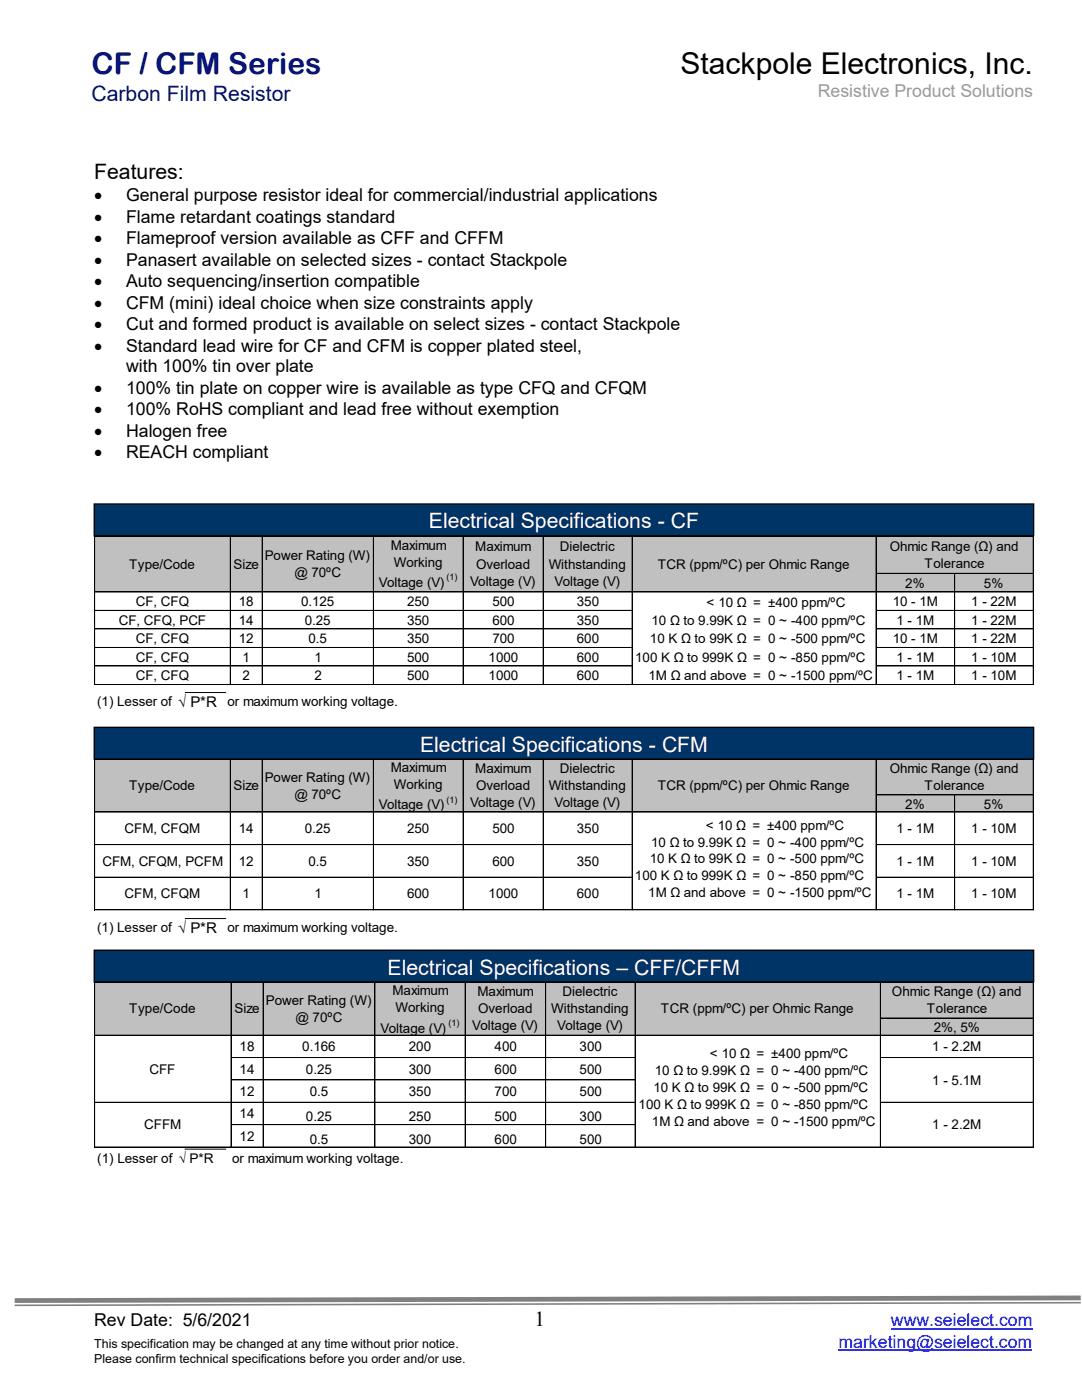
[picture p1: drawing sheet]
<svg xmlns="http://www.w3.org/2000/svg" width="216mm" height="279mm" viewBox="0 0 216 279" stroke-linecap="round" stroke-linejoin="round" font-family="sans-serif">
<defs><g id="words">
<text font-size="6" fill="#000080" x="18.2" y="14.8">CF / CFM Series</text>
<text font-size="6" x="135.8" y="14.8">Stackpole Electronics, Inc.</text>
<text font-size="4.2" fill="#000080" x="18.2" y="20.1">Carbon Film Resistor</text>
<g font-size="4.2">
<text x="18.8" y="35.7">Features:</text>
<text x="106.6" y="264.7">1</text>
</g>
<g font-size="4.2" fill="#fff">
<text x="85.6" y="105.5">Electrical Specifications - CF</text>
<text x="83.8" y="150">Electrical Specifications - CFM</text>
<text x="77.4" y="194.5">Electrical Specifications – CFF/CFFM</text>
</g>
<text font-size="3.5" fill="#999" x="163.2" y="19.3">Resistive Product Solutions</text>
<g font-size="3.5">
<text x="18.8" y="40.2">•</text>
<text x="25.1" y="40.2">General purpose resistor ideal for commercial/industrial applications</text>
<text x="18.8" y="44.5">•</text>
<text x="25.1" y="44.5">Flame retardant coatings standard</text>
<text x="18.8" y="48.8">•</text>
<text x="18.8" y="53.1">•</text>
<text x="25.1" y="48.8">Flameproof version available as CFF and CFFM</text>
<text x="25.1" y="53.1">Panasert available on selected sizes - contact Stackpole</text>
<text x="18.8" y="57.3">•</text>
<text x="25.1" y="57.3">Auto sequencing/insertion compatible</text>
<text x="18.8" y="61.6">•</text>
<text x="18.8" y="65.9">•</text>
<text x="25.1" y="61.6">CFM (mini) ideal choice when size constraints apply</text>
<text x="25.1" y="65.9">Cut and formed product is available on select sizes - contact Stackpole</text>
<text x="18.8" y="70.2">•</text>
<text x="25.1" y="70.2">Standard lead wire for CF and CFM is copper plated steel,</text>
<text x="25.1" y="74.3">with 100% tin over plate</text>
<text x="18.8" y="78.6">•</text>
<text x="18.8" y="82.9">•</text>
<text x="25.1" y="78.6">100% tin plate on copper wire is available as type CFQ and CFQM</text>
<text x="25.1" y="82.9">100% RoHS compliant and lead free without exemption</text>
<text x="18.8" y="87.2">•</text>
<text x="25.1" y="87.2">Halogen free</text>
<text x="18.8" y="91.5">•</text>
<text x="25.1" y="91.5">REACH compliant</text>
<text x="18.8" y="264.7">Rev Date: 5/6/2021</text>
</g>
<g font-size="3.5" fill="#00f">
<text x="167.3" y="268.9">marketing@seielect.com</text>
<text x="177.8" y="264.7">www.seielect.com</text>
</g>
<g font-size="2.7">
<text x="25.8" y="113.5">Type/Code</text>
<text x="46.6" y="113.5">Size</text>
<text x="52.8" y="111.8">Power Rating (W)</text>
<text x="78" y="109.8">Maximum</text>
<text x="78.6" y="113.2">Working</text>
<text x="94.8" y="110.1">Maximum</text>
<text x="95" y="113.5">Overload</text>
<text x="109.5" y="113.5">Withstanding</text>
<text x="111.7" y="110.1">Dielectric</text>
<text x="131.2" y="113.5">TCR (ppm/ºC) per Ohmic Range</text>
<text x="177.5" y="109.9">Ohmic Range (Ω) and</text>
<text x="184.5" y="113.3">Tolerance</text>
<text x="58.7" y="115.2">@ 70ºC</text>
<text x="75.6" y="117.2">Voltage (V)</text>
<text x="93.8" y="116.9">Voltage (V)</text>
<text x="110.7" y="116.9">Voltage (V)</text>
<text x="180.6" y="117.3">2%</text>
<text x="196.3" y="117.3">5%</text>
<text x="23.7" y="124.7">CF, CFQ, PCF</text>
<text x="27.1" y="121">CF, CFQ</text>
<text x="47.7" y="121">18</text>
<text x="47.7" y="124.7">14</text>
<text x="60.1" y="121">0.125</text>
<text x="60.8" y="124.7">0.25</text>
<text x="81.2" y="121">250</text>
<text x="81.2" y="124.7">350</text>
<text x="98.2" y="121">500</text>
<text x="98.2" y="124.7">600</text>
<text x="115.1" y="121">350</text>
<text x="115.1" y="124.7">350</text>
<text x="178.1" y="121">10 - 1M</text>
<text x="178.9" y="124.7">1 - 1M</text>
<text x="193.8" y="121">1 - 22M</text>
<text x="193.8" y="124.7">1 - 22M</text>
<text x="27.1" y="128.4">CF, CFQ</text>
<text x="47.7" y="128.4">12</text>
<text x="61.6" y="128.4">0.5</text>
<text x="81.2" y="128.4">350</text>
<text x="98.2" y="128.4">700</text>
<text x="115.1" y="128.4">600</text>
<text x="178.1" y="128.4">10 - 1M</text>
<text x="193.8" y="128.4">1 - 22M</text>
<text x="27.1" y="132.1">CF, CFQ</text>
<text x="27.1" y="135.8">CF, CFQ</text>
<text x="48.4" y="132.1">1</text>
<text x="48.4" y="135.8">2</text>
<text x="62.7" y="132.1">1</text>
<text x="62.7" y="135.8">2</text>
<text x="81.2" y="132.1">500</text>
<text x="81.2" y="135.8">500</text>
<text x="97.5" y="132.1">1000</text>
<text x="97.5" y="135.8">1000</text>
<text x="115.1" y="132.1">600</text>
<text x="115.1" y="135.8">600</text>
<text x="178.9" y="132.1">1 - 1M</text>
<text x="178.9" y="135.8">1 - 1M</text>
<text x="193.8" y="132.1">1 - 10M</text>
<text x="193.8" y="135.8">1 - 10M</text>
<text x="19.4" y="141">(1) Lesser of √ P*R</text>
<text x="45.4" y="141">or maximum working voltage.</text>
<text x="78" y="154.1">Maximum</text>
<text x="94.8" y="154.3">Maximum</text>
<text x="111.7" y="154.3">Dielectric</text>
<text x="177.5" y="154.3">Ohmic Range (Ω) and</text>
<text x="25.8" y="157.7">Type/Code</text>
<text x="46.6" y="157.7">Size</text>
<text x="52.8" y="156.1">Power Rating (W)</text>
<text x="58.7" y="159.5">@ 70ºC</text>
<text x="75.6" y="161.5">Voltage (V)</text>
<text x="78.6" y="157.5">Working</text>
<text x="93.8" y="161.1">Voltage (V)</text>
<text x="95" y="157.7">Overload</text>
<text x="109.5" y="157.7">Withstanding</text>
<text x="110.7" y="161.1">Voltage (V)</text>
<text x="131.2" y="157.7">TCR (ppm/ºC) per Ohmic Range</text>
<text x="180.6" y="161.4">2%</text>
<text x="184.5" y="157.7">Tolerance</text>
<text x="196.3" y="161.4">5%</text>
<text x="24.9" y="166.3">CFM, CFQM</text>
<text x="47.7" y="166.3">14</text>
<text x="60.8" y="166.3">0.25</text>
<text x="81.2" y="166.3">250</text>
<text x="98.2" y="166.3">500</text>
<text x="115.1" y="166.3">350</text>
<text x="178.9" y="166.3">1 - 1M</text>
<text x="193.8" y="166.3">1 - 10M</text>
<text x="20.4" y="172.8">CFM, CFQM, PCFM</text>
<text x="47.7" y="172.8">12</text>
<text x="61.6" y="172.8">0.5</text>
<text x="81.2" y="172.8">350</text>
<text x="98.2" y="172.8">600</text>
<text x="115.1" y="172.8">350</text>
<text x="178.9" y="172.8">1 - 1M</text>
<text x="193.8" y="172.8">1 - 10M</text>
<text x="24.9" y="179.3">CFM, CFQM</text>
<text x="48.4" y="179.3">1</text>
<text x="62.7" y="179.3">1</text>
<text x="81.2" y="179.3">600</text>
<text x="97.5" y="179.3">1000</text>
<text x="115.1" y="179.3">600</text>
<text x="178.9" y="179.3">1 - 1M</text>
<text x="193.8" y="179.3">1 - 10M</text>
<text x="19.4" y="185.9">(1) Lesser of √ P*R</text>
<text x="45.4" y="185.9">or maximum working voltage.</text>
<text x="25.8" y="202.2">Type/Code</text>
<text x="46.8" y="202.2">Size</text>
<text x="53" y="200.6">Power Rating (W)</text>
<text x="59" y="204">@ 70ºC</text>
<text x="78.3" y="198.6">Maximum</text>
<text x="78.9" y="202">Working</text>
<text x="95.3" y="198.8">Maximum</text>
<text x="95.4" y="202.2">Overload</text>
<text x="110" y="202.2">Withstanding</text>
<text x="112.2" y="198.8">Dielectric</text>
<text x="131.9" y="202.2">TCR (ppm/ºC) per Ohmic Range</text>
<text x="178" y="198.8">Ohmic Range (Ω) and</text>
<text x="185" y="202.2">Tolerance</text>
<text x="47.8" y="209.8">18</text>
<text x="60.3" y="209.8">0.166</text>
<text x="75.9" y="206.1">Voltage (V)</text>
<text x="81.6" y="209.8">200</text>
<text x="94.2" y="205.6">Voltage (V)</text>
<text x="98.7" y="209.8">400</text>
<text x="111.2" y="205.6">Voltage (V)</text>
<text x="115.6" y="209.8">300</text>
<text x="186" y="209.8">1 - 2.2M</text>
<text x="186.3" y="205.9">2%, 5%</text>
<text x="29.8" y="214.3">CFF</text>
<text x="47.8" y="214.3">14</text>
<text x="61" y="214.3">0.25</text>
<text x="81.6" y="214.3">300</text>
<text x="98.7" y="214.3">600</text>
<text x="115.6" y="214.3">500</text>
<text x="47.8" y="218.7">12</text>
<text x="61.8" y="218.7">0.5</text>
<text x="81.6" y="218.7">350</text>
<text x="98.7" y="218.7">700</text>
<text x="115.6" y="218.7">500</text>
<text x="186" y="216.5">1 - 5.1M</text>
<text x="28.8" y="225.4">CFFM</text>
<text x="47.8" y="223.2">14</text>
<text x="47.8" y="227.6">12</text>
<text x="61" y="223.8">0.25</text>
<text x="81.6" y="223.8">250</text>
<text x="98.7" y="223.8">500</text>
<text x="115.6" y="223.8">300</text>
<text x="186" y="225.4">1 - 2.2M</text>
<text x="19.4" y="232.1">(1) Lesser of √ P*R</text>
<text x="46.3" y="232.1">or maximum working voltage.</text>
<text x="61.8" y="228.2">0.5</text>
<text x="81.6" y="228.2">300</text>
<text x="98.7" y="228.2">600</text>
<text x="115.6" y="228.2">500</text>
</g>
<g font-size="2.6">
<text x="130" y="124.7">10 Ω to 9.99K Ω = 0 ~ -400 ppm/ºC</text>
<text x="141" y="121.1">&lt; 10 Ω = ±400 ppm/ºC</text>
<text x="129.7" y="128.4">10 K Ω to 99K Ω = 0 ~ -500 ppm/ºC</text>
<text x="126.7" y="132">100 K Ω to 999K Ω = 0 ~ -850 ppm/ºC</text>
<text x="129.4" y="135.7">1M Ω and above = 0 ~ -1500 ppm/ºC</text>
<text x="140.9" y="165.6">&lt; 10 Ω = ±400 ppm/ºC</text>
<text x="129.6" y="172.3">10 K Ω to 99K Ω = 0 ~ -500 ppm/ºC</text>
<text x="129.9" y="168.9">10 Ω to 9.99K Ω = 0 ~ -400 ppm/ºC</text>
<text x="126.7" y="175.7">100 K Ω to 999K Ω = 0 ~ -850 ppm/ºC</text>
<text x="129.4" y="179">1M Ω and above = 0 ~ -1500 ppm/ºC</text>
<text x="130.7" y="214.6">10 Ω to 9.99K Ω = 0 ~ -400 ppm/ºC</text>
<text x="141.6" y="211.2">&lt; 10 Ω = ±400 ppm/ºC</text>
<text x="127.4" y="221.3">100 K Ω to 999K Ω = 0 ~ -850 ppm/ºC</text>
<text x="130.4" y="217.9">10 K Ω to 99K Ω = 0 ~ -500 ppm/ºC</text>
<text x="130.1" y="224.7">1M Ω and above = 0 ~ -1500 ppm/ºC</text>
</g>
<g font-size="2.5">
<text x="18.8" y="268.9">This specification may be changed at any time without prior notice.</text>
<text x="18.8" y="272">Please confirm technical specifications before you order and/or use.</text>
</g>
<g font-size="1.8">
<text x="89.1" y="115.8">(1)</text>
<text x="89.1" y="160.2">(1)</text>
<text x="89.5" y="204.7">(1)</text>
</g>
</g></defs>
<path d="M167.3 269.5h38.7M177.8 265.2h28.2" fill="none" stroke="#00f" stroke-width=".25"/>
<path d="M2.9 260.4v.3l212.8-.6v-.3zM2.9 259.1v.9l212.8-.5-.1-.9z" fill="#808080"/>
<path d="M18.8 100.6h187.5v6.3h-187.5z" fill-rule="evenodd" fill="#036"/>
<path d="M18.8 100.6h187.5v6.3h-187.5z" fill="none" stroke="#000" stroke-width=".26"/>
<path d="M18.8 145.2h187.5v6.3h-187.5z" fill-rule="evenodd" fill="#036"/>
<path d="M18.8 145.2h187.5v6.3h-187.5z" fill="none" stroke="#000" stroke-width=".26"/>
<path d="M18.8 189.6h187.5v6.4h-187.5z" fill-rule="evenodd" fill="#036"/>
<path d="M18.8 189.6h187.5v6.4h-187.5z" fill="none" stroke="#000" stroke-width=".26"/>
<path d="M18.9 151.6h187.3v10.5h-187.3z" fill-rule="evenodd" fill="#c0c0c0"/>
<g fill="none" stroke="#000" stroke-width=".2">
<path d="M18.9 151.5v30.1M19 151.5h187.2M46 151.6v30M52.3 151.6v30M74.5 151.6v30M92.4 151.6v30M108.4 151.6v30M126.1 151.6v30M174.8 151.6v30M174.9 158.6h31.3M190.5 158.7v22.9M206.2 151.6v30"/>
<path d="M19 168.6h107.2M19 175.1h107.2M19 162h187.2M174.9 168.6h31.3M174.9 175.1h31.3M19 181.6h187.2M36.9 183.3h8.2"/>
</g>
<path d="M18.9 107.1h187.3v11.1h-187.3z" fill-rule="evenodd" fill="#c0c0c0"/>
<g fill="none" stroke="#000" stroke-width=".2">
<path d="M18.9 107v29.7M19 107h187.2M19 118.1h187.2M46 107.1v29.6M52.3 107.1v29.6M74.5 107.1v29.6M92.4 107.1v29.6M108.4 107.1v29.6M126.1 107.1v29.6M174.8 107.1v29.6M174.9 114.4h31.3M190.5 114.5v22.2"/>
<path d="M206.2 107.1v29.6M19 121.8h107.2M19 125.5h107.2M19 129.2h107.2M19 132.9h107.2M19 136.6h187.2M36.9 138.2h8.2M174.9 121.8h31.3M174.9 125.5h31.3M174.9 129.2h31.3M174.9 132.9h31.3"/>
</g>
<path d="M18.9 196h187.3v10.7h-187.3z" fill-rule="evenodd" fill="#c0c0c0"/>
<g fill="none" stroke="#000" stroke-width=".2">
<path d="M18.9 196v33M19 196h187.2M46.1 196.1v32.9M52.5 196.1v32.9M74.8 196.1v32.9M92.8 196.1v32.9M108.9 196.1v32.9M126.7 196.1v32.9M175.7 196.1v32.9M206.2 196.1v32.9M19 220h107.8M19 206.6h187.2"/>
<path d="M46.2 211.1h80.6M46.2 215.5h80.6M175.7 211.1h30.5M175.7 220h30.5M175.7 203.2h30.5M19 228.9h187.2M36.8 229.3h8.3M46.2 224.4h80.6"/>
</g>
<use href="#words"/>
</svg>
